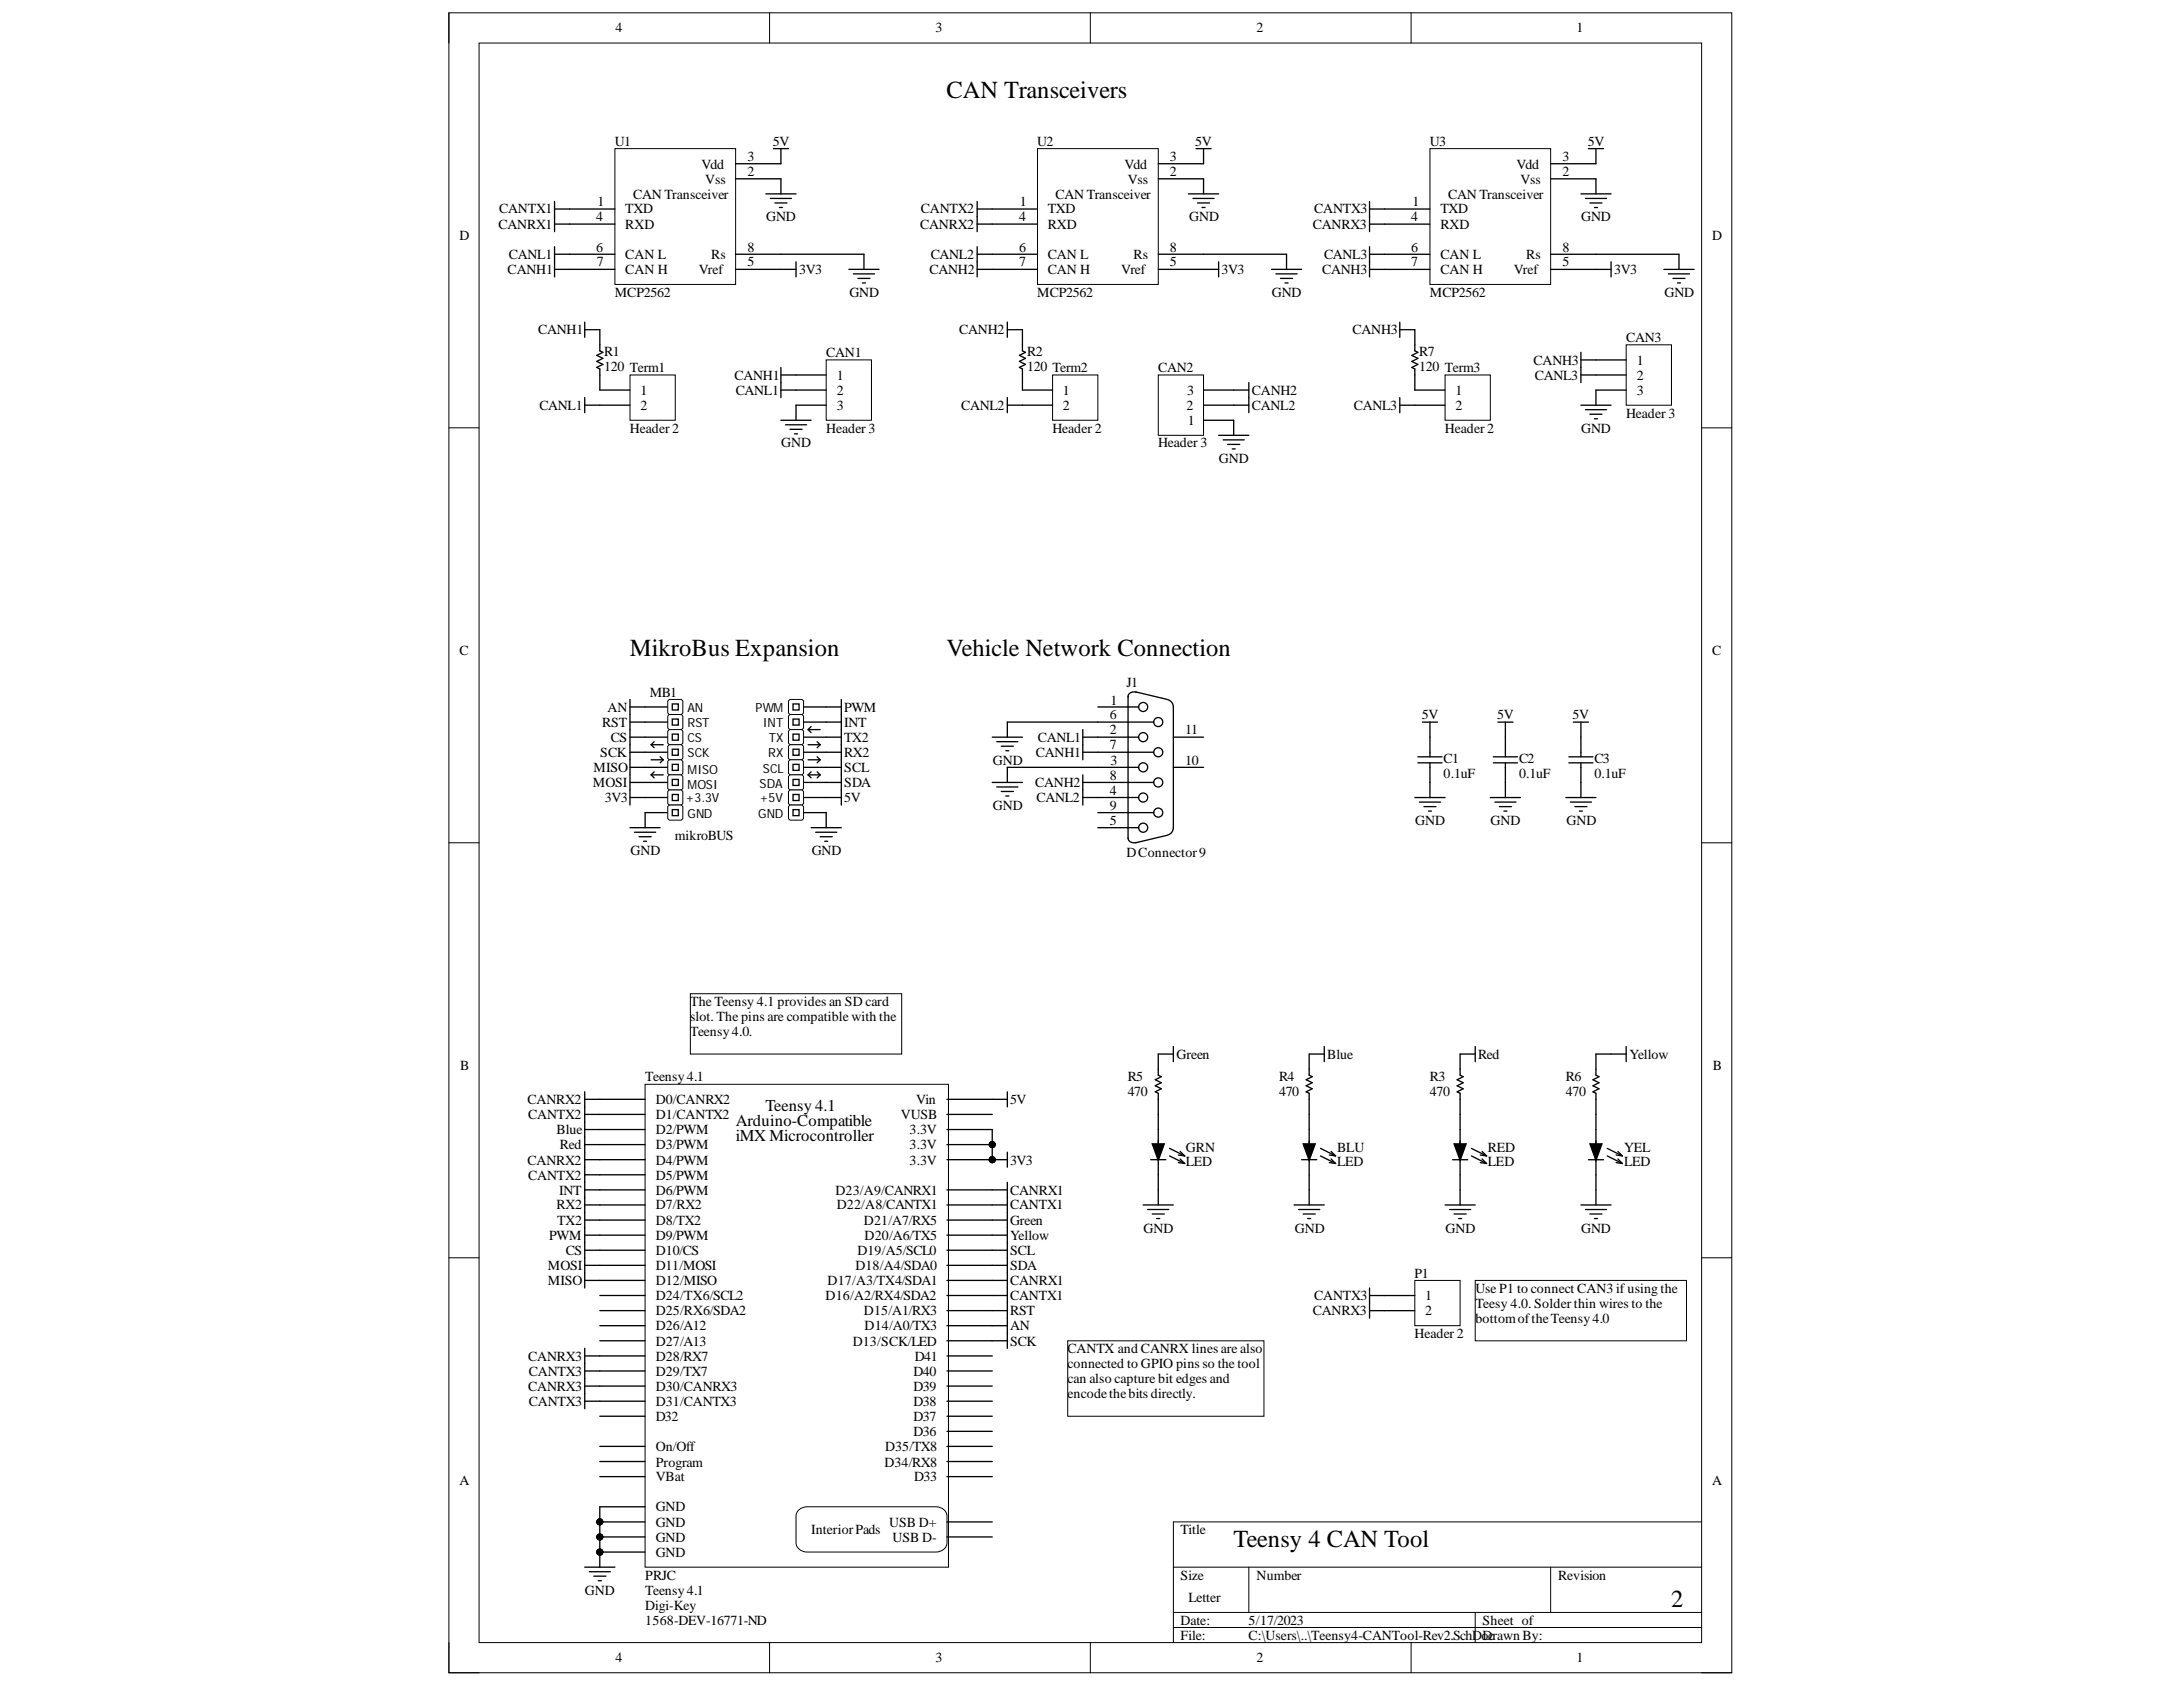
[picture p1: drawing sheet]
<svg xmlns="http://www.w3.org/2000/svg" width="279mm" height="216mm" viewBox="0 0 279 216" stroke-linecap="round" stroke-linejoin="round" font-family="sans-serif">
<defs><g id="words">
<g font-size="3.1">
<text x="121.2" y="12.6">CAN Transceivers</text>
<text x="80.6" y="84">MikroBus Expansion</text>
<text x="121.2" y="84">Vehicle Network Connection</text>
<text x="157.9" y="198">Teensy 4 CAN Tool</text>
<text x="213.9" y="205.7">2</text>
</g>
<g font-size="2.1">
<text x="98" y="142.2">Teensy 4.1</text>
<text x="94.2" y="144.1">Arduino-Compatible</text>
<text x="94.2" y="146.1">iMX Microcontroller</text>
</g>
<g font-size="1.8">
<text x="78.8" y="4.1">4</text>
<text x="119.7" y="4.1">3</text>
<text x="160.8" y="4.1">2</text>
<text x="201.8" y="4.1">1</text>
<text x="78.7" y="18.7">U1</text>
<text x="89.8" y="21.6">Vdd</text>
<text x="90.3" y="23.5">Vss</text>
<text x="95.7" y="22.5">2</text>
<text x="95.7" y="20.6">3</text>
<text x="98.9" y="18.7">5V</text>
<text x="132.7" y="18.7">U2</text>
<text x="143.9" y="21.6">Vdd</text>
<text x="144.3" y="23.5">Vss</text>
<text x="149.7" y="22.5">2</text>
<text x="149.7" y="20.6">3</text>
<text x="153" y="18.7">5V</text>
<text x="183" y="18.7">U3</text>
<text x="194.1" y="21.6">Vdd</text>
<text x="194.6" y="23.5">Vss</text>
<text x="200" y="22.5">2</text>
<text x="200" y="20.6">3</text>
<text x="203.2" y="18.7">5V</text>
<text x="63.8" y="29.3">CANRX1</text>
<text x="63.9" y="27.3">CANTX1</text>
<text x="76.3" y="28.3">4</text>
<text x="76.5" y="26.4">1</text>
<text x="80" y="27.3">TXD</text>
<text x="80" y="29.3">RXD</text>
<text x="81" y="25.5">CAN Transceiver</text>
<text x="98.1" y="28.3">GND</text>
<text x="117.8" y="29.3">CANRX2</text>
<text x="117.9" y="27.3">CANTX2</text>
<text x="130.5" y="28.3">4</text>
<text x="130.5" y="26.4">1</text>
<text x="134.1" y="27.3">TXD</text>
<text x="134.1" y="29.3">RXD</text>
<text x="135.1" y="25.5">CAN Transceiver</text>
<text x="152.2" y="28.3">GND</text>
<text x="168" y="29.3">CANRX3</text>
<text x="168.2" y="27.3">CANTX3</text>
<text x="180.6" y="28.3">4</text>
<text x="180.8" y="26.4">1</text>
<text x="184.3" y="27.3">TXD</text>
<text x="184.3" y="29.3">RXD</text>
<text x="185.4" y="25.5">CAN Transceiver</text>
<text x="202.4" y="28.3">GND</text>
<text x="58.8" y="30.7">D</text>
<text x="65" y="35.1">CANH1</text>
<text x="65.1" y="33.2">CANL1</text>
<text x="76.3" y="32.2">6</text>
<text x="76.4" y="34.1">7</text>
<text x="80" y="33.2">CAN L</text>
<text x="80" y="35.1">CAN H</text>
<text x="89.4" y="35.1">Vref</text>
<text x="91" y="33.2">Rs</text>
<text x="95.7" y="34.1">5</text>
<text x="95.7" y="32.2">8</text>
<text x="102.3" y="35.1">3V3</text>
<text x="119" y="35.1">CANH2</text>
<text x="119.1" y="33.2">CANL2</text>
<text x="130.5" y="32.2">6</text>
<text x="130.5" y="34.1">7</text>
<text x="134.1" y="33.2">CAN L</text>
<text x="134.1" y="35.1">CAN H</text>
<text x="143.5" y="35.1">Vref</text>
<text x="145.1" y="33.2">Rs</text>
<text x="149.7" y="34.1">5</text>
<text x="149.7" y="32.2">8</text>
<text x="156.3" y="35.1">3V3</text>
<text x="169.2" y="35.1">CANH3</text>
<text x="169.5" y="33.2">CANL3</text>
<text x="180.6" y="32.2">6</text>
<text x="180.6" y="34.1">7</text>
<text x="184.3" y="33.2">CAN L</text>
<text x="184.3" y="35.1">CAN H</text>
<text x="193.7" y="35.1">Vref</text>
<text x="195.3" y="33.2">Rs</text>
<text x="200" y="34.1">5</text>
<text x="200" y="32.2">8</text>
<text x="206.6" y="35.1">3V3</text>
<text x="219.1" y="30.7">D</text>
<text x="78.7" y="38">MCP2562</text>
<text x="108.7" y="38">GND</text>
<text x="132.7" y="38">MCP2562</text>
<text x="162.8" y="38">GND</text>
<text x="183" y="38">MCP2562</text>
<text x="213" y="38">GND</text>
<text x="68.9" y="42.8">CANH1</text>
<text x="77.3" y="45.5">R1</text>
<text x="77.3" y="47.5">120 Term1</text>
<text x="105.8" y="45.7">CAN1</text>
<text x="122.8" y="42.8">CANH2</text>
<text x="131.5" y="45.5">R2</text>
<text x="131.5" y="47.5">120 Term2</text>
<text x="148.2" y="47.6">CAN2</text>
<text x="173.1" y="42.8">CANH3</text>
<text x="181.6" y="45.5">R7</text>
<text x="181.6" y="47.5">120 Term3</text>
<text x="196.3" y="46.7">CANH3</text>
<text x="208.1" y="43.8">CAN3</text>
<text x="209.5" y="46.7">1</text>
<text x="69" y="52.4">CANL1</text>
<text x="82" y="50.5">1</text>
<text x="82" y="52.4">2</text>
<text x="94" y="48.6">CANH1</text>
<text x="94.2" y="50.5">CANL1</text>
<text x="107.1" y="48.6">1</text>
<text x="107.1" y="50.5">2</text>
<text x="107.1" y="52.4">3</text>
<text x="123" y="52.4">CANL2</text>
<text x="136" y="50.5">1</text>
<text x="136" y="52.4">2</text>
<text x="151.9" y="52.4">2</text>
<text x="151.9" y="50.5">3</text>
<text x="160.2" y="52.4">CANL2</text>
<text x="160.2" y="50.5">CANH2</text>
<text x="173.3" y="52.4">CANL3</text>
<text x="186.3" y="50.5">1</text>
<text x="186.3" y="52.4">2</text>
<text x="196.4" y="48.6">CANL3</text>
<text x="208.1" y="53.5">Header 3</text>
<text x="209.5" y="48.6">2</text>
<text x="209.5" y="50.5">3</text>
<text x="80.6" y="55.4">Header 2</text>
<text x="100" y="57.3">GND</text>
<text x="105.8" y="55.4">Header 3</text>
<text x="134.7" y="55.4">Header 2</text>
<text x="148.2" y="57.3">Header 3</text>
<text x="152" y="54.4">1</text>
<text x="156" y="59.2">GND</text>
<text x="184.9" y="55.4">Header 2</text>
<text x="202.4" y="55.4">GND</text>
<text x="58.8" y="83.8">C</text>
<text x="219.1" y="83.8">C</text>
<text x="83.2" y="89.1">MB1</text>
<text x="144.2" y="88">J1</text>
<text x="77.1" y="93">RST</text>
<text x="77.8" y="91.1">AN</text>
<text x="78.2" y="95">CS</text>
<text x="108" y="91.1">PWM</text>
<text x="108" y="95">TX2</text>
<text x="108" y="93">INT</text>
<text x="132.8" y="95">CANL1</text>
<text x="142" y="94">2</text>
<text x="142" y="92">6</text>
<text x="142" y="95.9">7</text>
<text x="142.1" y="90.2">1</text>
<text x="151.7" y="94">11</text>
<text x="182" y="92">5V</text>
<text x="191.6" y="92">5V</text>
<text x="201.3" y="92">5V</text>
<text x="75.9" y="100.7">MOSI</text>
<text x="76" y="98.8">MISO</text>
<text x="76.8" y="96.8">SCK</text>
<text x="108" y="96.8">RX2</text>
<text x="108" y="98.8">SCL</text>
<text x="108" y="100.7">SDA</text>
<text x="127.1" y="97.9">GND</text>
<text x="132.5" y="100.7">CANH2</text>
<text x="132.6" y="96.8">CANH1</text>
<text x="142" y="101.8">4</text>
<text x="142" y="99.8">8</text>
<text x="142.1" y="97.9">3</text>
<text x="151.7" y="97.9">10</text>
<text x="184.8" y="97.7">C1</text>
<text x="184.8" y="99.6">0.1uF</text>
<text x="194.4" y="97.7">C2</text>
<text x="194.4" y="99.6">0.1uF</text>
<text x="204.1" y="97.7">C3</text>
<text x="204.1" y="99.6">0.1uF</text>
<text x="77.4" y="102.7">3V3</text>
<text x="86.4" y="107.5">mikroBUS</text>
<text x="108" y="102.7">5V</text>
<text x="127.1" y="103.6">GND</text>
<text x="132.7" y="102.7">CANL2</text>
<text x="142" y="105.6">5</text>
<text x="142" y="103.6">9</text>
<text x="181.1" y="105.6">GND</text>
<text x="190.8" y="105.6">GND</text>
<text x="200.5" y="105.6">GND</text>
<text x="80.7" y="109.4">GND</text>
<text x="103.9" y="109.4">GND</text>
<text x="144.2" y="109.6">DConnector9</text>
<text x="88.3" y="128.7">The Teensy 4.1 provides an SD card</text>
<text x="88.3" y="130.7">slot. The pins are compatible with the</text>
<text x="58.9" y="136.9">B</text>
<text x="88.3" y="132.6">Teensy4.0.</text>
<text x="150.6" y="135.5">Green</text>
<text x="169.9" y="135.5">Blue</text>
<text x="189.2" y="135.5">Red</text>
<text x="208.5" y="135.5">Yellow</text>
<text x="219.2" y="136.9">B</text>
<text x="67.5" y="141.3">CANRX2</text>
<text x="67.6" y="143.2">CANTX2</text>
<text x="82.6" y="138.4">Teensy4.1</text>
<text x="83.9" y="143.2">D1/CANTX2</text>
<text x="83.9" y="141.3">D0/CANRX2</text>
<text x="115.3" y="143.2">VUSB</text>
<text x="117.3" y="141.3">Vin</text>
<text x="129.3" y="141.3">5V</text>
<text x="144.3" y="138.4">R5</text>
<text x="144.3" y="140.3">470</text>
<text x="163.7" y="138.4">R4</text>
<text x="163.7" y="140.3">470</text>
<text x="183" y="138.4">R3</text>
<text x="183" y="140.3">470</text>
<text x="200.4" y="138.4">R6</text>
<text x="200.4" y="140.3">470</text>
<text x="67.5" y="149">CANRX2</text>
<text x="71.2" y="145.1">Blue</text>
<text x="71.7" y="147.1">Red</text>
<text x="83.9" y="149">D4/PWM</text>
<text x="83.9" y="147.1">D3/PWM</text>
<text x="83.9" y="145.1">D2/PWM</text>
<text x="116.4" y="147.1">3.3V</text>
<text x="116.4" y="145.1">3.3V</text>
<text x="116.4" y="149">3.3V</text>
<text x="129.3" y="149">3V3</text>
<text x="151.8" y="147.4">GRN</text>
<text x="151.8" y="149.3">LED</text>
<text x="171.2" y="147.4">BLU</text>
<text x="171.2" y="149.3">LED</text>
<text x="190.4" y="147.4">RED</text>
<text x="190.4" y="149.3">LED</text>
<text x="207.9" y="147.4">YEL</text>
<text x="207.9" y="149.3">LED</text>
<text x="67.6" y="151">CANTX2</text>
<text x="71.2" y="154.8">RX2</text>
<text x="71.6" y="152.9">INT</text>
<text x="83.9" y="154.8">D7/RX2</text>
<text x="83.9" y="152.9">D6/PWM</text>
<text x="83.9" y="151">D5/PWM</text>
<text x="106.9" y="152.9">D23/A9/CANRX1</text>
<text x="107.1" y="154.8">D22/A8/CANTX1</text>
<text x="129.3" y="152.9">CANRX1</text>
<text x="129.3" y="154.8">CANTX1</text>
<text x="70.3" y="158.7">PWM</text>
<text x="71.3" y="156.7">TX2</text>
<text x="72.4" y="160.6">CS</text>
<text x="83.9" y="160.6">D10/CS</text>
<text x="83.9" y="158.7">D9/PWM</text>
<text x="83.9" y="156.7">D8/TX2</text>
<text x="109.7" y="160.6">D19/A5/SCL0</text>
<text x="110.6" y="156.7">D21/A7/RX5</text>
<text x="110.7" y="158.7">D20/A6/TX5</text>
<text x="129.3" y="156.7">Green</text>
<text x="129.3" y="158.7">Yellow</text>
<text x="129.3" y="160.6">SCL</text>
<text x="146.4" y="157.7">GND</text>
<text x="165.7" y="157.7">GND</text>
<text x="185" y="157.7">GND</text>
<text x="202.4" y="157.7">GND</text>
<text x="70.1" y="162.6">MOSI</text>
<text x="70.1" y="164.5">MISO</text>
<text x="83.9" y="164.5">D12/MISO</text>
<text x="83.9" y="162.6">D11/MOSI</text>
<text x="83.9" y="166.4">D24/TX6/SCL2</text>
<text x="105.7" y="166.4">D16/A2/RX4/SDA2</text>
<text x="105.9" y="164.5">D17/A3/TX4/SDA1</text>
<text x="109.5" y="162.6">D18/A4/SDA0</text>
<text x="129.3" y="162.6">SDA</text>
<text x="129.3" y="164.5">CANRX1</text>
<text x="129.3" y="166.4">CANTX1</text>
<text x="168.2" y="166.4">CANTX3</text>
<text x="181.1" y="163.5">P1</text>
<text x="182.4" y="166.4">1</text>
<text x="188.8" y="165.4">Use P1 to connect CAN3 ifusingthe</text>
<text x="188.8" y="167.4">Teesy 4.0. Solder thin wires to the</text>
<text x="83.9" y="172.2">D27/A13</text>
<text x="83.9" y="170.3">D26/A12</text>
<text x="83.9" y="168.3">D25/RX6/SDA2</text>
<text x="109.1" y="172.2">D13/SCK/LED</text>
<text x="110.6" y="168.3">D15/A1/RX3</text>
<text x="110.7" y="170.3">D14/A0/TX3</text>
<text x="129.3" y="170.3">AN</text>
<text x="129.3" y="168.3">RST</text>
<text x="129.3" y="172.2">SCK</text>
<text x="136.6" y="173.1">CANTX and CANRX lines are also</text>
<text x="168" y="168.3">CANRX3</text>
<text x="181.1" y="171.3">Header 2</text>
<text x="182.4" y="168.3">2</text>
<text x="188.8" y="169.3">bottomoftheTeensy4.0</text>
<text x="67.6" y="178">CANRX3</text>
<text x="67.6" y="174.2">CANRX3</text>
<text x="67.7" y="179.9">CANTX3</text>
<text x="67.7" y="176.1">CANTX3</text>
<text x="83.9" y="179.9">D31/CANTX3</text>
<text x="83.9" y="178">D30/CANRX3</text>
<text x="83.9" y="176.1">D29/TX7</text>
<text x="83.9" y="174.2">D28/RX7</text>
<text x="116.9" y="176.1">D40</text>
<text x="116.9" y="178">D39</text>
<text x="116.9" y="179.9">D38</text>
<text x="117.1" y="174.2">D41</text>
<text x="136.6" y="175.1">connected to GPIO pins so the tool</text>
<text x="136.6" y="177">can also capture bit edges and</text>
<text x="136.6" y="179">encodethebits directly.</text>
<text x="83.9" y="185.7">On/Off</text>
<text x="83.9" y="181.9">D32</text>
<text x="113.3" y="185.7">D35/TX8</text>
<text x="116.9" y="181.9">D37</text>
<text x="116.9" y="183.8">D36</text>
<text x="58.8" y="190.1">A</text>
<text x="83.9" y="189.5">VBat</text>
<text x="83.9" y="187.7">Program</text>
<text x="113.2" y="187.7">D34/RX8</text>
<text x="117" y="189.5">D33</text>
<text x="219.1" y="190.1">A</text>
<text x="83.9" y="195.4">GND</text>
<text x="83.9" y="193.4">GND</text>
<text x="83.9" y="197.3">GND</text>
<text x="103.8" y="196.3">InteriorPads</text>
<text x="113.8" y="195.4">USB D+</text>
<text x="114.2" y="197.3">USB D-</text>
<text x="151.1" y="196.3">Title</text>
<text x="82.6" y="202.2">PRJC</text>
<text x="83.9" y="199.3">GND</text>
<text x="151.1" y="202.2">Size</text>
<text x="160.8" y="202.2">Number</text>
<text x="199.4" y="202.2">Revision</text>
<text x="74.9" y="204.1">GND</text>
<text x="82.6" y="204.1">Teensy4.1</text>
<text x="82.6" y="206">Digi-Key</text>
<text x="82.6" y="207.9">1568-DEV-16771-ND</text>
<text x="151.1" y="207.9">Date:</text>
<text x="151.1" y="209.8">File:</text>
<text x="152.1" y="205">Letter</text>
<text x="159.8" y="207.9">5/17/2023</text>
<text x="159.8" y="209.8">C:\Users\..\Teensy4-CANTool-Rev2.SchDoDrawnBy:</text>
<text x="189.8" y="207.9">Sheet of</text>
<text x="190.5" y="209.8">c</text>
<text x="78.8" y="212.7">4</text>
<text x="119.7" y="212.7">3</text>
<text x="160.8" y="212.7">2</text>
<text x="201.8" y="212.7">1</text>
</g>
<g font-size="1.6">
<text x="88" y="91.2">AN</text>
<text x="88" y="93">RST</text>
<text x="88" y="95">CS</text>
<text x="96.7" y="91.2">PWM</text>
<text x="97.6" y="93">INT</text>
<text x="98.4" y="95">TX</text>
<text x="88" y="96.9">SCK</text>
<text x="88" y="101">MOSI</text>
<text x="88" y="99">MISO</text>
<text x="97.2" y="100.8">SDA</text>
<text x="97.6" y="98.9">SCL</text>
<text x="98.3" y="96.9">RX</text>
<text x="87.7" y="102.7">+3.3V</text>
<text x="88" y="104.6">GND</text>
<text x="97" y="104.6">GND</text>
<text x="97.2" y="102.7">+5V</text>
</g>
</g></defs>
<path d="M57.5 1.6h164.1v212.5h-164.1z" fill="none" stroke="#000" stroke-width=".13"/>
<path d="M61.3 5.5h156.5v204.7h-156.5z" fill-rule="evenodd" fill="#fff"/>
<g fill="none" stroke="#000" stroke-width=".13">
<path d="M57.5 1.6v3.9M61.3 5.5h156.5v204.7h-156.5zM98.5 1.6v3.9M139.6 1.6v3.9M180.6 1.6v3.9M57.5 54.8h3.8M217.8 54.8h3.8M57.5 107.9h3.8M217.8 107.9h3.8M57.5 161h3.8M217.8 161h3.8M217.8 194.8h-67.6v15.4"/>
<path d="M57.5 210.2v3.9h3.8M98.5 210.2v3.9M139.6 210.2v3.9M150.2 200.6h67.6M150.2 206.4h67.6M150.2 208.3h67.6M159.8 200.6v5.8M180.6 210.2v3.9M188.8 206.4v3.8M198.5 200.6v5.8M217.8 214.1h3.8"/>
<circle cx="127" cy="148.4" r=".39"/>
<circle cx="76.8" cy="198.6" r=".39"/>
</g>
<g fill="none" stroke="#000" stroke-width=".17">
<path d="M74.8 139.7v3.9M128.9 139.7v2M74.8 140.7h2M74.8 142.6h2M127 148.4h1.9M127 140.7h1.9M127 152.3h1.9M127 154.2h1.9M128.9 147.5v1.9M128.9 151.3v3.9M76.8 198.6v2M74.8 200.6h3.9"/>
<path d="M75.4 201.1h2.7M76 201.7h1.5M76.6 202.3h.4"/>
</g>
<g fill="#000">
<circle cx="127" cy="148.4" r=".39"/>
<circle cx="76.8" cy="198.6" r=".39"/>
</g>
<path d="M78.7 19h15.5v17.4h-15.5z" fill-rule="evenodd" fill="#fff"/>
<path d="M78.7 19h15.5v17.4h-15.5z" fill="none" stroke="#000" stroke-width=".13"/>
<g fill="none" stroke="#000" stroke-width=".17">
<path d="M99 19h1.9M99.9 19v2h-5.7M71 34.5h7.7M71 32.5h7.7M71 31.6v3.8M72.9 26.7h5.8M72.9 28.7h5.8M94.2 22.9h5.7v1.9M94.2 34.5h7.7M94.2 32.5h5.7M98 24.8h3.9M98.6 25.4h2.7"/>
<path d="M99.2 26h1.5M99.8 26.6h.3M101.9 33.5v1.9M108.6 34.5h3.9M109.2 35h2.7M109.8 35.6h1.5M110.4 36.2h.4M110.6 32.5v2M76.8 42.2v2.7l.4 .2-.8 .4 .8 .4-.8 .4 .8 .3-.8 .4 .4 .2v2.7"/>
</g>
<path d="M80.6 48h5.8v5.8h-5.8z" fill-rule="evenodd" fill="#fff"/>
<path d="M80.6 48h5.8v5.8h-5.8z" fill="none" stroke="#000" stroke-width=".13"/>
<path d="M76.8 49.9h3.8M76.8 51.9h3.8" fill="none" stroke="#000" stroke-width=".17"/>
<path d="M105.7 46.1h5.8v7.7h-5.8z" fill-rule="evenodd" fill="#fff"/>
<path d="M105.7 46.1h5.8v7.7h-5.8z" fill="none" stroke="#000" stroke-width=".13"/>
<g fill="none" stroke="#000" stroke-width=".17">
<path d="M71 25.8v3.8M71 28.7h1.9M71 26.7h1.9M74.8 51.9h2M74.8 41.2v2M74.8 50.9v1.9M74.8 42.2h2M99.9 48h5.8M99.9 49.9h5.8M99.9 53.8h3.9M99.9 47v3.9M100.5 54.4h2.7"/>
<path d="M101.1 54.9h1.6M101.7 55.5h.4M105.7 51.9h-3.8v1.9"/>
</g>
<path d="M132.8 19h15.4v17.4h-15.4z" fill-rule="evenodd" fill="#fff"/>
<path d="M132.8 19h15.4v17.4h-15.4z" fill="none" stroke="#000" stroke-width=".13"/>
<g fill="none" stroke="#000" stroke-width=".17">
<path d="M153.1 19h1.9M154 19v2h-5.8M125.1 34.5h7.7M125.1 32.5h7.7M125.1 31.6v3.8M127 26.7h5.8M127 28.7h5.8M148.2 22.9h5.8v1.9M148.2 34.5h7.8M148.2 32.5h5.8M152.1 24.8h3.9M152.7 25.4h2.7"/>
<path d="M153.3 26h1.5M153.8 26.6h.4M156 33.5v1.9M162.7 34.5h3.9M163.3 35h2.7M163.9 35.6h1.5M164.5 36.2h.4M164.7 32.5v2M130.9 42.2v2.7l.3 .2-.7 .4 .7 .4-.7 .4 .7 .3-.7 .4 .4 .2v2.7"/>
</g>
<path d="M134.7 48h5.8v5.8h-5.8z" fill-rule="evenodd" fill="#fff"/>
<path d="M134.7 48h5.8v5.8h-5.8z" fill="none" stroke="#000" stroke-width=".13"/>
<path d="M130.9 49.9h3.8M130.9 51.9h3.8" fill="none" stroke="#000" stroke-width=".17"/>
<path d="M148.2 48h5.8v7.7h-5.8z" fill-rule="evenodd" fill="#fff"/>
<g fill="none" stroke="#000" stroke-width=".13">
<path d="M148.2 48h5.8v7.7h-5.8z"/>
<circle cx="127" cy="146.5" r=".39"/>
<circle cx="127" cy="148.4" r=".39"/>
<circle cx="76.8" cy="198.6" r=".39"/>
<circle cx="76.8" cy="194.8" r=".39"/>
<circle cx="76.8" cy="196.7" r=".39"/>
</g>
<g fill="none" stroke="#000" stroke-width=".17">
<path d="M125.1 25.8v3.8M125.1 28.7h1.9M125.1 26.7h1.9M128.9 51.9h2M128.9 41.2v2M128.9 50.9v1.9M128.9 42.2h2M154 53.8h3.9v1.9M154 51.9h5.8M154 49.9h5.8M156 55.7h3.8M156.6 56.3h2.7"/>
<path d="M157.1 56.9h1.6M157.7 57.5h.4M159.8 49v3.8M128.9 98.2v1.9M138.6 94.3h7.1M138.6 96.3h9.1M138.6 93.4v3.8M138.6 99.2v3.8M140.5 90.5h5.2M140.5 98.2h5.2M140.5 92.4h7.2M144.4 89.1v18.2"/>
<path d="M145.3 88.5l4.1 1M145.4 88.6a.73 .73 0 0 0-1 .6M149.5 89.5a.96 .96 0 0 1 .7 1v15.4a.96 .96 0 0 1-.7 1M150.2 94.3h3.8M150.2 98.2h3.8M127 100.1h3.9M127.6 100.7h2.7M128.2 101.3h1.5M128.7 101.9h.4M138.6 102.1h7.1M138.6 100.1h9.1M140.5 105.9h5.2"/>
<path d="M140.5 104h7.2M144.4 107.2a.76 .76 0 0 0 1 .6M149.4 106.9l-4.1 1M150.2 134.9h-2v2.7l.4 .2-.7 .4 .7 .4-.7 .4 .7 .3-.7 .4 .3 .2v2.7M150.2 133.9v2M169.5 134.9h-1.9v2.7l.3 .2-.7 .4 .7 .4-.7 .4 .7 .3-.7 .4 .4 .2v2.7M169.5 133.9v2M188.8 134.9h-1.9v2.7l.4 .2-.8 .4 .8 .4-.8 .4 .8 .3-.8 .4 .4 .2v2.7M188.8 133.9v2M204.3 134.9v2.7l.4 .2-.8 .4 .8 .4-.8 .4 .8 .3-.8 .4 .4 .2v2.7M206.2 134.9h1.9M208.1 133.9v2"/>
<path d="M74.8 143.6v3.9M74.8 144.6h2M74.8 146.5h2M127 156.1h1.9M127 158.1h1.9M128.9 155.2v3.8M146.3 154.2h3.9M146.9 154.8h2.7M147.3 148.4h1.9M147.5 146.4h1.5l-.8 2.1zM147.5 155.4h1.5M148 155.9h.4"/>
<path d="M148.2 144.6v3.3M148.2 148.4v1.9M148.2 152.3v1.9M149.7 147l1.9 .9M149.7 147.9l1.9 1M150.8 147.8l.8 .1M150.8 148.8l.8 .1M151 147.4l.6 .5M151 148.3l.6 .6M165.6 154.2h3.9M166.2 154.8h2.7M166.6 148.4h1.9"/>
<path d="M166.8 146.4h1.5l-.7 2.1zM166.8 155.4h1.5M167.4 155.9h.4M167.6 144.6v3.3M167.6 148.4v1.9M167.6 152.3v1.9M169 147l1.9 .9M169 147.9l1.9 1M170.1 147.8l.8 .1M170.1 148.8l.8 .1M170.4 147.4l.5 .5M170.4 148.3l.5 .6"/>
<path d="M185 154.2h3.8M185.5 154.8h2.7M185.9 148.4h2M186.1 146.4h1.5l-.7 2.1zM186.1 155.4h1.5M186.7 155.9h.4M186.9 144.6v3.3M186.9 148.4v2M186.9 152.3v1.9M188.3 147l2 .9M188.3 147.9l2 1M189.5 147.8l.8 .1"/>
<path d="M189.5 148.8l.8 .1M189.7 147.4l.6 .5M189.7 148.3l.6 .6M202.3 154.2h3.9M202.9 154.8h2.7M203.3 148.4h1.9M203.5 146.4h1.5l-.7 2.1zM203.5 155.4h1.5M204.1 155.9h.4M204.3 144.6v3.3M204.3 148.4v2M204.3 152.3v1.9"/>
<path d="M205.7 147l1.9 .9M205.7 147.9l1.9 1M206.8 147.8l.8 .1M206.8 148.8l.8 .1M207.1 147.4l.5 .5M207.1 148.3l.5 .6"/>
<circle cx="146.3" cy="90.5" r=".58"/>
<circle cx="146.3" cy="98.2" r=".58"/>
<circle cx="146.3" cy="94.3" r=".58"/>
<circle cx="148.2" cy="96.3" r=".58"/>
<circle cx="148.2" cy="92.4" r=".58"/>
<circle cx="146.3" cy="102.1" r=".58"/>
<circle cx="146.3" cy="105.9" r=".58"/>
<circle cx="148.2" cy="104" r=".58"/>
<circle cx="148.2" cy="100.1" r=".58"/>
</g>
<path d="M147.5 146.4h1.5l-.8 2.1zM166.8 146.4h1.5l-.7 2.1zM186.1 146.4h1.5l-.7 2.1zM203.5 146.4h1.5l-.7 2.1z" fill="#000"/>
<g fill="#000">
<circle cx="127" cy="146.5" r=".39"/>
<circle cx="127" cy="148.4" r=".39"/>
<circle cx="76.8" cy="198.6" r=".39"/>
<circle cx="76.8" cy="194.8" r=".39"/>
<circle cx="76.8" cy="196.7" r=".39"/>
</g>
<path d="M82.6 138.8h38.8v61.8h-38.8z" fill-rule="evenodd" fill="#fff"/>
<path d="M82.6 138.8h38.8v61.8h-38.8z" fill="none" stroke="#000" stroke-width=".13"/>
<path d="M102.2 193.3l.7-.4 .4-.1h16.5a1.36 1.36 0 0 1 1.4 1.2v3.4a1.3 1.3 0 0 1-1.4 1.2h-16.5a1.36 1.36 0 0 1-1.4-1.2v-3.4l.1-.4z" fill="#fff"/>
<g fill="none" stroke="#000" stroke-width=".13">
<path d="M102.2 193.3l.7-.4 .4-.1h16.5a1.36 1.36 0 0 1 1.4 1.2v3.4a1.3 1.3 0 0 1-1.4 1.2h-16.5a1.36 1.36 0 0 1-1.4-1.2v-3.4l.1-.4z"/>
<circle cx="127" cy="146.5" r=".39"/>
<circle cx="127" cy="148.4" r=".39"/>
<circle cx="76.8" cy="198.6" r=".39"/>
<circle cx="76.8" cy="194.8" r=".39"/>
<circle cx="76.8" cy="196.7" r=".39"/>
</g>
<g fill="none" stroke="#000" stroke-width=".17">
<path d="M76.8 158.1h5.8M76.8 156.1h5.8M76.8 154.2h5.8M76.8 152.3h5.8M76.8 150.3h5.8M76.8 148.4h5.8M76.8 146.5h5.8M76.8 144.6h5.8M76.8 142.6h5.8M76.8 140.7h5.8M121.2 158.1h5.8M121.2 156.1h5.8"/>
<path d="M121.2 154.2h5.8M121.2 152.3h5.8M121.2 148.4h5.8M121.2 146.5h5.8M121.2 144.6h5.8M121.2 142.6h5.8M121.2 140.7h5.8M74.8 179.3h7.8M74.8 177.4h7.8M74.8 176.4v3.9M76.8 173.5h5.8M76.8 175.5h5.8"/>
<path d="M76.8 163.9h5.8M76.8 161.9h5.8M76.8 160h5.8M76.8 171.6h5.8M76.8 169.7h5.8M76.8 167.7h5.8M76.8 165.8h5.8M121.2 163.9h5.8M121.2 161.9h5.8M121.2 160h5.8M121.2 171.6h5.8M121.2 169.7h5.8"/>
<path d="M121.2 167.7h5.8M121.2 165.8h5.8M121.2 179.3h5.8M121.2 177.4h5.8M121.2 173.5h5.8M121.2 175.5h5.8M76.8 194.8h5.8M76.8 192.8h5.8M76.8 196.7h5.8M76.8 189h5.8M76.8 187h5.8M76.8 185.1h5.8"/>
<path d="M76.8 181.2h5.8M76.8 198.6h5.8M121.2 194.8h5.8M121.2 196.7h5.8M121.2 189h5.8M121.2 187h5.8M121.2 185.1h5.8M121.2 181.2h5.8M121.2 183.2h5.8"/>
</g>
<g fill="#000">
<circle cx="127" cy="146.5" r=".39"/>
<circle cx="127" cy="148.4" r=".39"/>
<circle cx="76.8" cy="198.6" r=".39"/>
<circle cx="76.8" cy="194.8" r=".39"/>
<circle cx="76.8" cy="196.7" r=".39"/>
</g>
<path d="M183 19h15.5v17.4h-15.5z" fill-rule="evenodd" fill="#fff"/>
<path d="M183 19h15.5v17.4h-15.5z" fill="none" stroke="#000" stroke-width=".13"/>
<g fill="none" stroke="#000" stroke-width=".17">
<path d="M203.3 19h1.9M204.3 19v2h-5.8M175.3 34.5h7.7M175.3 32.5h7.7M175.3 31.6v3.8M177.2 26.7h5.8M177.2 28.7h5.8M198.5 22.9h5.8v1.9M198.5 34.5h7.7M198.5 32.5h5.8M202.3 24.8h3.9M202.9 25.4h2.7"/>
<path d="M203.5 26h1.5M204.1 26.6h.4M206.2 33.5v1.9M213 34.5h3.8M213.5 35h2.7M214.1 35.6h1.6M214.7 36.2h.4M214.9 32.5v2M181.1 42.2v2.7l.4 .2-.8 .4 .8 .4-.8 .4 .8 .3-.8 .4 .4 .2v2.7"/>
</g>
<path d="M185 48h5.7v5.8h-5.7z" fill-rule="evenodd" fill="#fff"/>
<path d="M185 48h5.7v5.8h-5.7z" fill="none" stroke="#000" stroke-width=".13"/>
<path d="M181.1 49.9h3.9M181.1 51.9h3.9" fill="none" stroke="#000" stroke-width=".17"/>
<path d="M208.1 44.1h5.8v7.8h-5.8z" fill-rule="evenodd" fill="#fff"/>
<path d="M208.1 44.1h5.8v7.8h-5.8z" fill="none" stroke="#000" stroke-width=".13"/>
<g fill="none" stroke="#000" stroke-width=".17">
<path d="M175.3 25.8v3.8M175.3 26.7h1.9M175.3 28.7h1.9M179.2 51.9h1.9M179.2 41.2v2M179.2 50.9v1.9M179.2 42.2h1.9M202.3 46.1h5.8M202.3 48h5.8M202.3 51.9h3.9M202.3 45.1v3.9M202.9 52.4h2.7"/>
<path d="M203.5 53h1.5M204.1 53.6h.4M208.1 49.9h-3.8v2M82.6 90.5h2.9M82.6 92.4h2.9M82.6 94.3h2.9M82.6 96.3h2.9M82.6 98.2h2.9M102.8 90.5h2.9M102.8 92.4h2.9M102.8 94.3h2.9M102.8 96.3h2.9"/>
<path d="M102.8 98.2h2.9M82.6 100.1h2.9M82.6 102.1h2.9M82.6 104h2.9M102.8 100.1h2.9M102.8 102.1h2.9M102.8 104h2.9"/>
</g>
<path d="M85.5 89.7l.2-.2h1.5l.2 .2v1.6l-.2 .1h-1.5l-.2-.1z" fill-rule="evenodd" fill="#fff"/>
<path d="M85.5 89.7l.2-.2h1.5l.2 .2v1.6l-.2 .1h-1.5l-.2-.1z" fill="none" stroke="#000" stroke-width=".13"/>
<path d="M85.7 91.4h1.5l.2 .2v1.6l-.2 .2h-1.5l-.2-.2v-1.6z" fill-rule="evenodd" fill="#fff"/>
<path d="M85.7 91.4h1.5l.2 .2v1.6l-.2 .2h-1.5l-.2-.2v-1.6z" fill="none" stroke="#000" stroke-width=".13"/>
<path d="M86 90.1h.8v.8h-.8z" fill-rule="evenodd" fill="#fff"/>
<path d="M86 90.1h.8v.8h-.8z" fill="none" stroke="#000" stroke-width=".17"/>
<path d="M86 92h.8v.8h-.8z" fill-rule="evenodd" fill="#fff"/>
<path d="M86 92h.8v.8h-.8z" fill="none" stroke="#000" stroke-width=".17"/>
<path d="M85.7 93.4h1.5l.2 .2v1.5l-.2 .2h-1.5l-.2-.2v-1.5z" fill-rule="evenodd" fill="#fff"/>
<path d="M85.7 93.4h1.5l.2 .2v1.5l-.2 .2h-1.5l-.2-.2v-1.5z" fill="none" stroke="#000" stroke-width=".13"/>
<path d="M85.5 95.5l.2-.2h1.5l.2 .2v1.5l-.2 .2h-1.5l-.2-.2z" fill-rule="evenodd" fill="#fff"/>
<path d="M85.5 95.5l.2-.2h1.5l.2 .2v1.5l-.2 .2h-1.5l-.2-.2z" fill="none" stroke="#000" stroke-width=".13"/>
<path d="M86 94h.8v.7h-.8z" fill-rule="evenodd" fill="#fff"/>
<path d="M86 94h.8v.7h-.8z" fill="none" stroke="#000" stroke-width=".17"/>
<path d="M86 95.9h.8v.8h-.8z" fill-rule="evenodd" fill="#fff"/>
<path d="M86 95.9h.8v.8h-.8z" fill="none" stroke="#000" stroke-width=".17"/>
<path d="M85.7 97.2h1.5l.2 .2v1.6l-.2 .2h-1.5l-.2-.2v-1.6z" fill-rule="evenodd" fill="#fff"/>
<path d="M85.7 97.2h1.5l.2 .2v1.6l-.2 .2h-1.5l-.2-.2v-1.6z" fill="none" stroke="#000" stroke-width=".13"/>
<path d="M85.7 99.2h1.5l.2 .2v1.5l-.2 .2h-1.5l-.2-.2v-1.5z" fill-rule="evenodd" fill="#fff"/>
<path d="M85.7 99.2h1.5l.2 .2v1.5l-.2 .2h-1.5l-.2-.2v-1.5z" fill="none" stroke="#000" stroke-width=".13"/>
<path d="M86 97.8h.8v.8h-.8z" fill-rule="evenodd" fill="#fff"/>
<path d="M86 97.8h.8v.8h-.8z" fill="none" stroke="#000" stroke-width=".17"/>
<path d="M86 99.7h.8v.8h-.8z" fill-rule="evenodd" fill="#fff"/>
<path d="M86 99.7h.8v.8h-.8z" fill="none" stroke="#000" stroke-width=".17"/>
<path d="M85.5 101.3l.2-.2h1.5l.2 .2v1.5l-.2 .2h-1.5l-.2-.2z" fill-rule="evenodd" fill="#fff"/>
<path d="M85.5 101.3l.2-.2h1.5l.2 .2v1.5l-.2 .2h-1.5l-.2-.2z" fill="none" stroke="#000" stroke-width=".13"/>
<path d="M85.7 103h1.5l.2 .2v1.6l-.2 .2h-1.5l-.2-.2v-1.6z" fill-rule="evenodd" fill="#fff"/>
<path d="M85.7 103h1.5l.2 .2v1.6l-.2 .2h-1.5l-.2-.2v-1.6z" fill="none" stroke="#000" stroke-width=".13"/>
<path d="M86 101.7h.8v.7h-.8z" fill-rule="evenodd" fill="#fff"/>
<path d="M86 101.7h.8v.7h-.8z" fill="none" stroke="#000" stroke-width=".17"/>
<path d="M86 103.6h.8v.8h-.8z" fill-rule="evenodd" fill="#fff"/>
<path d="M86 103.6h.8v.8h-.8z" fill="none" stroke="#000" stroke-width=".17"/>
<path d="M100.9 89.7l.2-.2h1.6l.1 .2v1.6l-.1 .1h-1.6l-.2-.1z" fill-rule="evenodd" fill="#fff"/>
<path d="M100.9 89.7l.2-.2h1.6l.1 .2v1.6l-.1 .1h-1.6l-.2-.1z" fill="none" stroke="#000" stroke-width=".13"/>
<path d="M100.9 91.6l.2-.2h1.6l.1 .2v1.6l-.1 .2h-1.6l-.2-.2z" fill-rule="evenodd" fill="#fff"/>
<path d="M100.9 91.6l.2-.2h1.6l.1 .2v1.6l-.1 .2h-1.6l-.2-.2z" fill="none" stroke="#000" stroke-width=".13"/>
<path d="M101.5 90.1h.8v.8h-.8z" fill-rule="evenodd" fill="#fff"/>
<path d="M101.5 90.1h.8v.8h-.8z" fill="none" stroke="#000" stroke-width=".17"/>
<path d="M101.5 92h.8v.8h-.8z" fill-rule="evenodd" fill="#fff"/>
<path d="M101.5 92h.8v.8h-.8z" fill="none" stroke="#000" stroke-width=".17"/>
<path d="M100.9 93.6l.2-.2h1.6l.1 .2v1.5l-.1 .2h-1.6l-.2-.2z" fill-rule="evenodd" fill="#fff"/>
<path d="M100.9 93.6l.2-.2h1.6l.1 .2v1.5l-.1 .2h-1.6l-.2-.2z" fill="none" stroke="#000" stroke-width=".13"/>
<path d="M100.9 95.5l.2-.2h1.6l.1 .2v1.5l-.1 .2h-1.6l-.2-.2z" fill-rule="evenodd" fill="#fff"/>
<path d="M100.9 95.5l.2-.2h1.6l.1 .2v1.5l-.1 .2h-1.6l-.2-.2z" fill="none" stroke="#000" stroke-width=".13"/>
<path d="M101.5 94h.8v.7h-.8z" fill-rule="evenodd" fill="#fff"/>
<path d="M101.5 94h.8v.7h-.8z" fill="none" stroke="#000" stroke-width=".17"/>
<path d="M101.5 95.9h.8v.8h-.8z" fill-rule="evenodd" fill="#fff"/>
<path d="M101.5 95.9h.8v.8h-.8z" fill="none" stroke="#000" stroke-width=".17"/>
<path d="M100.9 97.4l.2-.2h1.6l.1 .2v1.6l-.1 .2h-1.6l-.2-.2z" fill-rule="evenodd" fill="#fff"/>
<path d="M100.9 97.4l.2-.2h1.6l.1 .2v1.6l-.1 .2h-1.6l-.2-.2z" fill="none" stroke="#000" stroke-width=".13"/>
<path d="M100.9 99.4l.2-.2h1.6l.1 .2v1.5l-.1 .2h-1.6l-.2-.2z" fill-rule="evenodd" fill="#fff"/>
<path d="M100.9 99.4l.2-.2h1.6l.1 .2v1.5l-.1 .2h-1.6l-.2-.2z" fill="none" stroke="#000" stroke-width=".13"/>
<path d="M101.5 97.8h.8v.8h-.8z" fill-rule="evenodd" fill="#fff"/>
<path d="M101.5 97.8h.8v.8h-.8z" fill="none" stroke="#000" stroke-width=".17"/>
<path d="M101.5 99.7h.8v.8h-.8z" fill-rule="evenodd" fill="#fff"/>
<path d="M101.5 99.7h.8v.8h-.8z" fill="none" stroke="#000" stroke-width=".17"/>
<path d="M100.9 101.3l.2-.2h1.6l.1 .2v1.5l-.1 .2h-1.6l-.2-.2z" fill-rule="evenodd" fill="#fff"/>
<path d="M100.9 101.3l.2-.2h1.6l.1 .2v1.5l-.1 .2h-1.6l-.2-.2z" fill="none" stroke="#000" stroke-width=".13"/>
<path d="M100.9 103.2l.2-.2h1.6l.1 .2v1.6l-.1 .2h-1.6l-.2-.2z" fill-rule="evenodd" fill="#fff"/>
<path d="M100.9 103.2l.2-.2h1.6l.1 .2v1.6l-.1 .2h-1.6l-.2-.2z" fill="none" stroke="#000" stroke-width=".13"/>
<path d="M101.5 101.7h.8v.7h-.8z" fill-rule="evenodd" fill="#fff"/>
<path d="M101.5 101.7h.8v.7h-.8z" fill="none" stroke="#000" stroke-width=".17"/>
<path d="M101.5 103.6h.8v.8h-.8z" fill-rule="evenodd" fill="#fff"/>
<g fill="none" stroke="#000" stroke-width=".17">
<path d="M80.6 89.5v13.5M80.6 90.5h2M80.6 92.4h2M80.6 94.3h2M80.6 96.3h2M80.6 98.2h2M83.3 95.3h1.6M83.3 99.2h1.6M83.3 99.2l.4 .4M83.3 95.3l.4 .4M83.3 97.2h1.6M83.7 98.8l-.4 .4"/>
<path d="M83.7 94.9l-.4 .4M84.5 96.9l.4 .3M84.9 97.2l-.4 .4M103.4 93.4h1.6M103.4 93.4l.4 .4M103.4 95.3h1.6M103.4 99.2h1.6M103.4 97.2h1.6M103.4 99.2l.4 .4M103.8 93l-.4 .4M103.8 98.8l-.4 .4M104.6 94.9l.4 .4"/>
<path d="M104.6 96.9l.4 .3M104.6 98.8l.4 .4M105 95.3l-.4 .4M105 97.2l-.4 .4M105 99.2l-.4 .4M105.7 90.5h2M105.7 92.4h2M105.7 94.3h2M105.7 96.3h2M105.7 98.2h2M107.7 89.5v13.5M127 94.3h3.9"/>
<path d="M127.6 94.9h2.7M128.2 95.5h1.5M128.7 96.1h.4M128.9 92.4v1.9M80.6 105.9h3.9M80.6 102.1h2M80.6 100.1h2M81.2 106.5h2.7M81.8 107.1h1.5M82.4 107.7h.4M82.6 104v1.9M101.5 103.6h.8v.8h-.8z"/>
<path d="M103.8 105.9h3.9M104.4 106.5h2.7M105 107.1h1.5M105.6 107.7h.3M105.7 104v1.9M105.7 102.1h2M105.7 100.1h2M74.8 151.3v13.5M74.8 158.1h2M74.8 156.1h2M74.8 154.2h2M74.8 152.3h2"/>
<path d="M128.9 159v3.9M74.8 160h2M74.8 161.9h2M74.8 163.9h2M127 169.7h1.9M127 167.7h1.9M127 160h1.9M127 171.6h1.9M127 161.9h1.9M128.9 166.8v5.8M175.3 167.7h1.9M175.3 164.8v3.9"/>
<path d="M175.3 165.8h1.9"/>
</g>
<path d="M181.1 163.9h5.8v5.8h-5.8z" fill-rule="evenodd" fill="#fff"/>
<path d="M181.1 163.9h5.8v5.8h-5.8z" fill="none" stroke="#000" stroke-width=".13"/>
<g fill="none" stroke="#000" stroke-width=".17">
<path d="M181.5 96.9h3.1M181.5 97.6h3.1M182.1 92.4h1.9M183 92.4v4.5M183 97.6v4.5M191.1 96.9h3.1M191.1 97.6h3.1M191.7 92.4h1.9M192.7 92.4v4.5M192.7 97.6v4.5M200.8 96.9h3.1M200.8 97.6h3.1"/>
<path d="M201.4 92.4h1.9M202.3 92.4v4.5M202.3 97.6v4.5M181.1 102.1h3.9M181.7 102.7h2.7M182.2 103.2h1.6M182.8 103.8h.4M190.7 102.1h3.9M191.3 102.7h2.7M191.9 103.2h1.5M192.5 103.8h.4M200.4 102.1h3.9"/>
<path d="M201 102.7h2.7M201.6 103.2h1.5M202.1 103.8h.4M177.2 165.8h3.9M177.2 167.7h3.9"/>
</g>
<path d="M188.8 163.9h27.1v7.7h-27.1z" fill-rule="evenodd" fill="#fff"/>
<path d="M188.8 163.9h27.1v7.7h-27.1z" fill="none" stroke="#000" stroke-width=".13"/>
<path d="M88.4 127.2h27v7.7h-27z" fill-rule="evenodd" fill="#fff"/>
<path d="M88.4 127.2h27v7.7h-27z" fill="none" stroke="#000" stroke-width=".13"/>
<path d="M74.8 147.5v3.8M74.8 148.4h2M74.8 150.3h2M74.8 172.6v3.8M74.8 173.5h2M74.8 175.5h2" fill="none" stroke="#000" stroke-width=".17"/>
<path d="M136.7 171.6h25.1v9.6h-25.1z" fill-rule="evenodd" fill="#fff"/>
<g fill="none" stroke="#000" stroke-width=".13">
<path d="M136.7 171.6h25.1v9.6h-25.1z"/>
<circle cx="127" cy="146.5" r=".39"/>
<circle cx="127" cy="148.4" r=".39"/>
<circle cx="76.8" cy="198.6" r=".39"/>
<circle cx="76.8" cy="194.8" r=".39"/>
<circle cx="76.8" cy="196.7" r=".39"/>
</g>
<g fill="none" stroke="#000" stroke-width=".17">
<path d="M99.9 32.5h10.7M154 32.5h10.7M204.3 32.5h10.6M128.9 98.2h11.6M128.9 92.4h11.6M204.3 134.9h1.9M127 144.6v3.8M148.2 142.6v2M148.2 150.3v2M167.6 142.6v2M167.6 150.3v2M186.9 142.6v2"/>
<path d="M186.9 150.4v1.9M204.3 142.6v2M204.3 150.4v1.9M127 163.9h1.9M127 165.8h1.9M128.9 162.9v3.9M76.8 192.8v5.8"/>
</g>
<g fill="#000">
<circle cx="127" cy="146.5" r=".39"/>
<circle cx="127" cy="148.4" r=".39"/>
<circle cx="76.8" cy="198.6" r=".39"/>
<circle cx="76.8" cy="194.8" r=".39"/>
<circle cx="76.8" cy="196.7" r=".39"/>
</g>
<use href="#words"/>
</svg>
